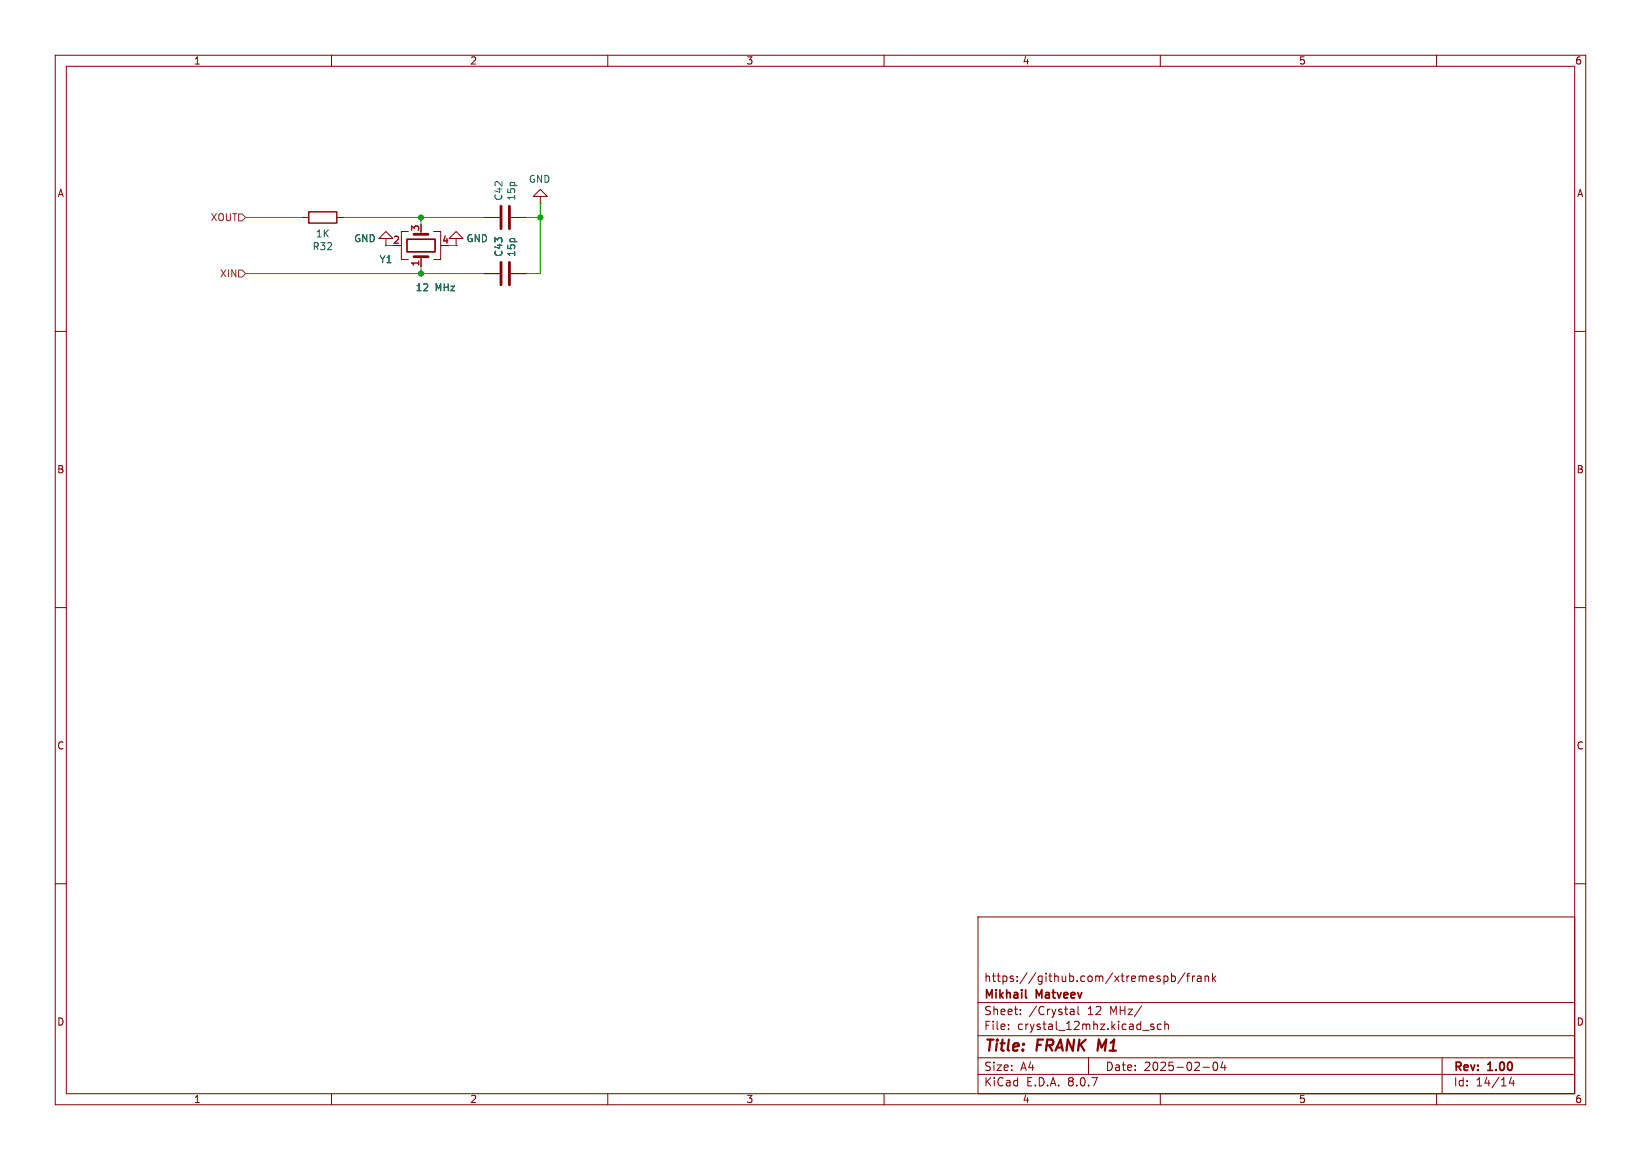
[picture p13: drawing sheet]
<svg xmlns="http://www.w3.org/2000/svg" width="297mm" height="210mm" viewBox="0 0 297 210" stroke-linecap="round" stroke-linejoin="round" font-family="sans-serif">
<defs><g id="words">
<g font-size="2.8" fill="#840000">
<text x="178" y="190.9">Title:</text>
<text x="187.7" y="190.9">FRANK M1</text>
</g>
<g font-size="2.1" fill="#840000">
<text x="178" y="178">https://github.com/xtremespb/frank</text>
<text x="178" y="184">Sheet:</text>
<text x="178" y="181.2">Mikhail</text>
<text x="186.2" y="184">/Crystal</text>
<text x="187.6" y="181.2">Matveev</text>
<text x="196.9" y="184">12</text>
<text x="201" y="184">MHz/</text>
<text x="178" y="186.7">File:</text>
<text x="184.1" y="186.7">crystal_12mhz.kicad_sch</text>
<text x="178" y="196.9">KiCad</text>
<text x="178" y="194.1">Size:</text>
<text x="184.7" y="194.1">A4</text>
<text x="185.7" y="196.9">E.D.A.</text>
<text x="193.3" y="196.9">8.0.7</text>
<text x="200" y="194.1">Date:</text>
<text x="207" y="194.1">2025-02-04</text>
<text x="263" y="194.3">Rev:</text>
<text x="263" y="196.9">Id:</text>
<text x="267.1" y="196.9">14/14</text>
<text x="269.4" y="194.3">1.00</text>
</g>
<g font-size="1.8" fill="#840000">
<text x="35" y="11.9">1</text>
<text x="85" y="11.9">2</text>
<text x="135" y="11.9">3</text>
<text x="185" y="11.9">4</text>
<text x="235" y="11.9">5</text>
<text x="285" y="11.9">6</text>
<text x="10.3" y="35.9">A</text>
<text x="285.3" y="35.9">A</text>
<text x="10.3" y="85.9">B</text>
<text x="285.3" y="85.9">B</text>
<text x="10.3" y="135.9">C</text>
<text x="285.3" y="135.9">C</text>
<text x="10.3" y="185.9">D</text>
<text x="285.3" y="185.9">D</text>
<text x="35" y="199.9">1</text>
<text x="85" y="199.9">2</text>
<text x="135" y="199.9">3</text>
<text x="185" y="199.9">4</text>
<text x="235" y="199.9">5</text>
<text x="285" y="199.9">6</text>
</g>
<g font-size="1.8" fill="#006464">
<text x="95.6" y="33.3">GND</text>
<text x="91.1" y="36.4" transform="rotate(-90 91.1 36.4)">C42</text>
<text x="93.4" y="36.4" transform="rotate(-90 93.4 36.4)">15p</text>
<text x="56.5" y="45.5">R32</text>
<text x="57.1" y="43.2">1K</text>
<text x="64" y="44">GND</text>
<text x="68.6" y="47.9">Y1</text>
<text x="84.3" y="44">GND</text>
<text x="91.1" y="46.6" transform="rotate(-90 91.1 46.6)">C43</text>
<text x="93.4" y="46.6" transform="rotate(-90 93.4 46.6)">15p</text>
<text x="75.1" y="52.9">12</text>
<text x="78.7" y="52.9">MHz</text>
</g>
<g font-size="1.8" fill="#725600">
<text x="38" y="40.2">XOUT</text>
<text x="39.7" y="50.4">XIN</text>
</g>
<g font-size="1.8" fill="#a90000">
<text x="75.9" y="42" transform="rotate(-90 75.9 42)">3</text>
<text x="71" y="44.2">2</text>
<text x="79.9" y="44.2">4</text>
<text x="75.9" y="48.3" transform="rotate(-90 75.9 48.3)">1</text>
</g>
</g></defs>
<g fill="none" stroke="#840000" stroke-width=".18">
<path d="M10 10h277v190h-277zM12 12h273v186h-273zM60 10v2M110 10v2M160 10v2M210 10v2M260 10v2M54.6 39.4h1.3M61 39.4h1.2M87.6 39.4h2.8M92.5 39.4h2.7M97.8 35.6h1.3l-1.3-1.3-1.3 1.3h1.3v1.2"/>
<path d="M97.8 36.8h.1M69.8 43.2h1.3l-1.3-1.3-1.2 1.3h1.2v1.3M69.8 44.5h.1M72.4 44.5h.2M73.9 41.9h-1.3v5.1h1.3M76.2 46.5v1.8M78.5 41.9h1.3v5.1h-1.3M82.5 43.2h1.3l-1.3-1.3-1.2 1.3h1.2v1.3M82.5 44.5h.1M87.6 49.5h2.8M92.5 49.5h2.7M10 60h2"/>
<path d="M285 60h2M10 110h2M285 110h2M10 160h2M177 166h108v32h-108zM210.7 176.8l.4-.1 .3 .3v.4l-.2 .2h-.5M212 176.8l.5-.1 .2 .3v.4l-.1 .2h-.6M212 176.2v1.5M214.5 176.1l-1.3 2M214.7 176.7h.6M215.3 176.2l-.3 .2v1.3M215.8 176.7v1"/>
<path d="M216.2 176.7l-.2 .1-.2 .2M216.7 176.8h.6l.1 .9M217.4 177.1h-.5a.29 .29 0 0 0-.2 .3 .29 .29 0 0 0 .2 .3l.5-.1M218.1 176.8l.2-.1 .4 .1v.9M218.1 176.7v1M219.5 176.2v1.5M219.6 177.1l.4 .6M220 176.7l-.5 .6M285 160h2M60 198v2M110 198v2M160 198v2"/>
<path d="M177 194.5h108M177 191.5h108M177 187.5h108M177 181.5h108M182.5 186.3v.1M182.5 185.5v.1M184.7 183.6v.1M184.7 182.8v.1M193.9 182.7h.3l.2 .2v.8M194.4 183.6l-.5 .1M194.4 183.1h-.5M195.1 182.2v1.3l.2 .2"/>
<path d="M197 191.5v3M208.8 185.5l-.3-.1-.3 .2 .1 .2 .5 .2v.3h-.6M210 198v2M210.2 185.5l-.5-.1-.2 .3v.4l.1 .2h.6M210.8 185.5l.2-.1 .4 .1 .1 .9M210.8 184.9v1.5M217.7 193.2h1.2M219.7 192.4l.2-.1a.8 .8 0 0 1 .5 .7 .8 .8 0 0 1-.5 .8l-.2-.1-.2-.5zM221.3 192.2l-.3 1.1h.9M221.7 192.8v1M260 198v2M261 191.5v6.5"/>
<path d="M273.5 195l-.3 1.1h.9M273.9 195.6v1"/>
</g>
<path d="M73.7 43.3h5v2.3h-5zM185.6 180.5l.2 .2" fill="none" stroke="#840000" stroke-width=".3"/>
<path d="M90.7 37.3v4.1M92.2 37.3v4.1M74.9 46.5h2.6M74.9 42.4h2.6M90.7 47.5v4.1M92.2 47.5v4.1" fill="none" stroke="#840000" stroke-width=".51"/>
<path d="M55.9 38.4h5.1v2h-5.1z" fill="none" stroke="#840000" stroke-width=".25"/>
<path d="M43.2 38.7h.6l.6 .7-.6 .6h-.6zM43.2 48.9h.6l.6 .6-.6 .7h-.6z" fill="none" stroke="#725600" stroke-width=".18"/>
<path d="M44.4 39.4h10.2M62.2 39.4h25.4M76.2 39.4v1.2M95.2 39.4h2.6M97.8 36.8v12.7h-2.6M44.4 49.5h43.2M69.8 44.5h1.3M76.2 48.3v1.2M81.3 44.5h1.2" fill="none" stroke="#009600" stroke-width=".18"/>
<g fill="#009600" stroke="#009600" stroke-width=".18">
<circle cx="97.8" cy="39.4" r=".46"/>
<circle cx="76.2" cy="39.4" r=".46"/>
<circle cx="76.2" cy="49.5" r=".46"/>
</g>
<use href="#words"/>
</svg>
